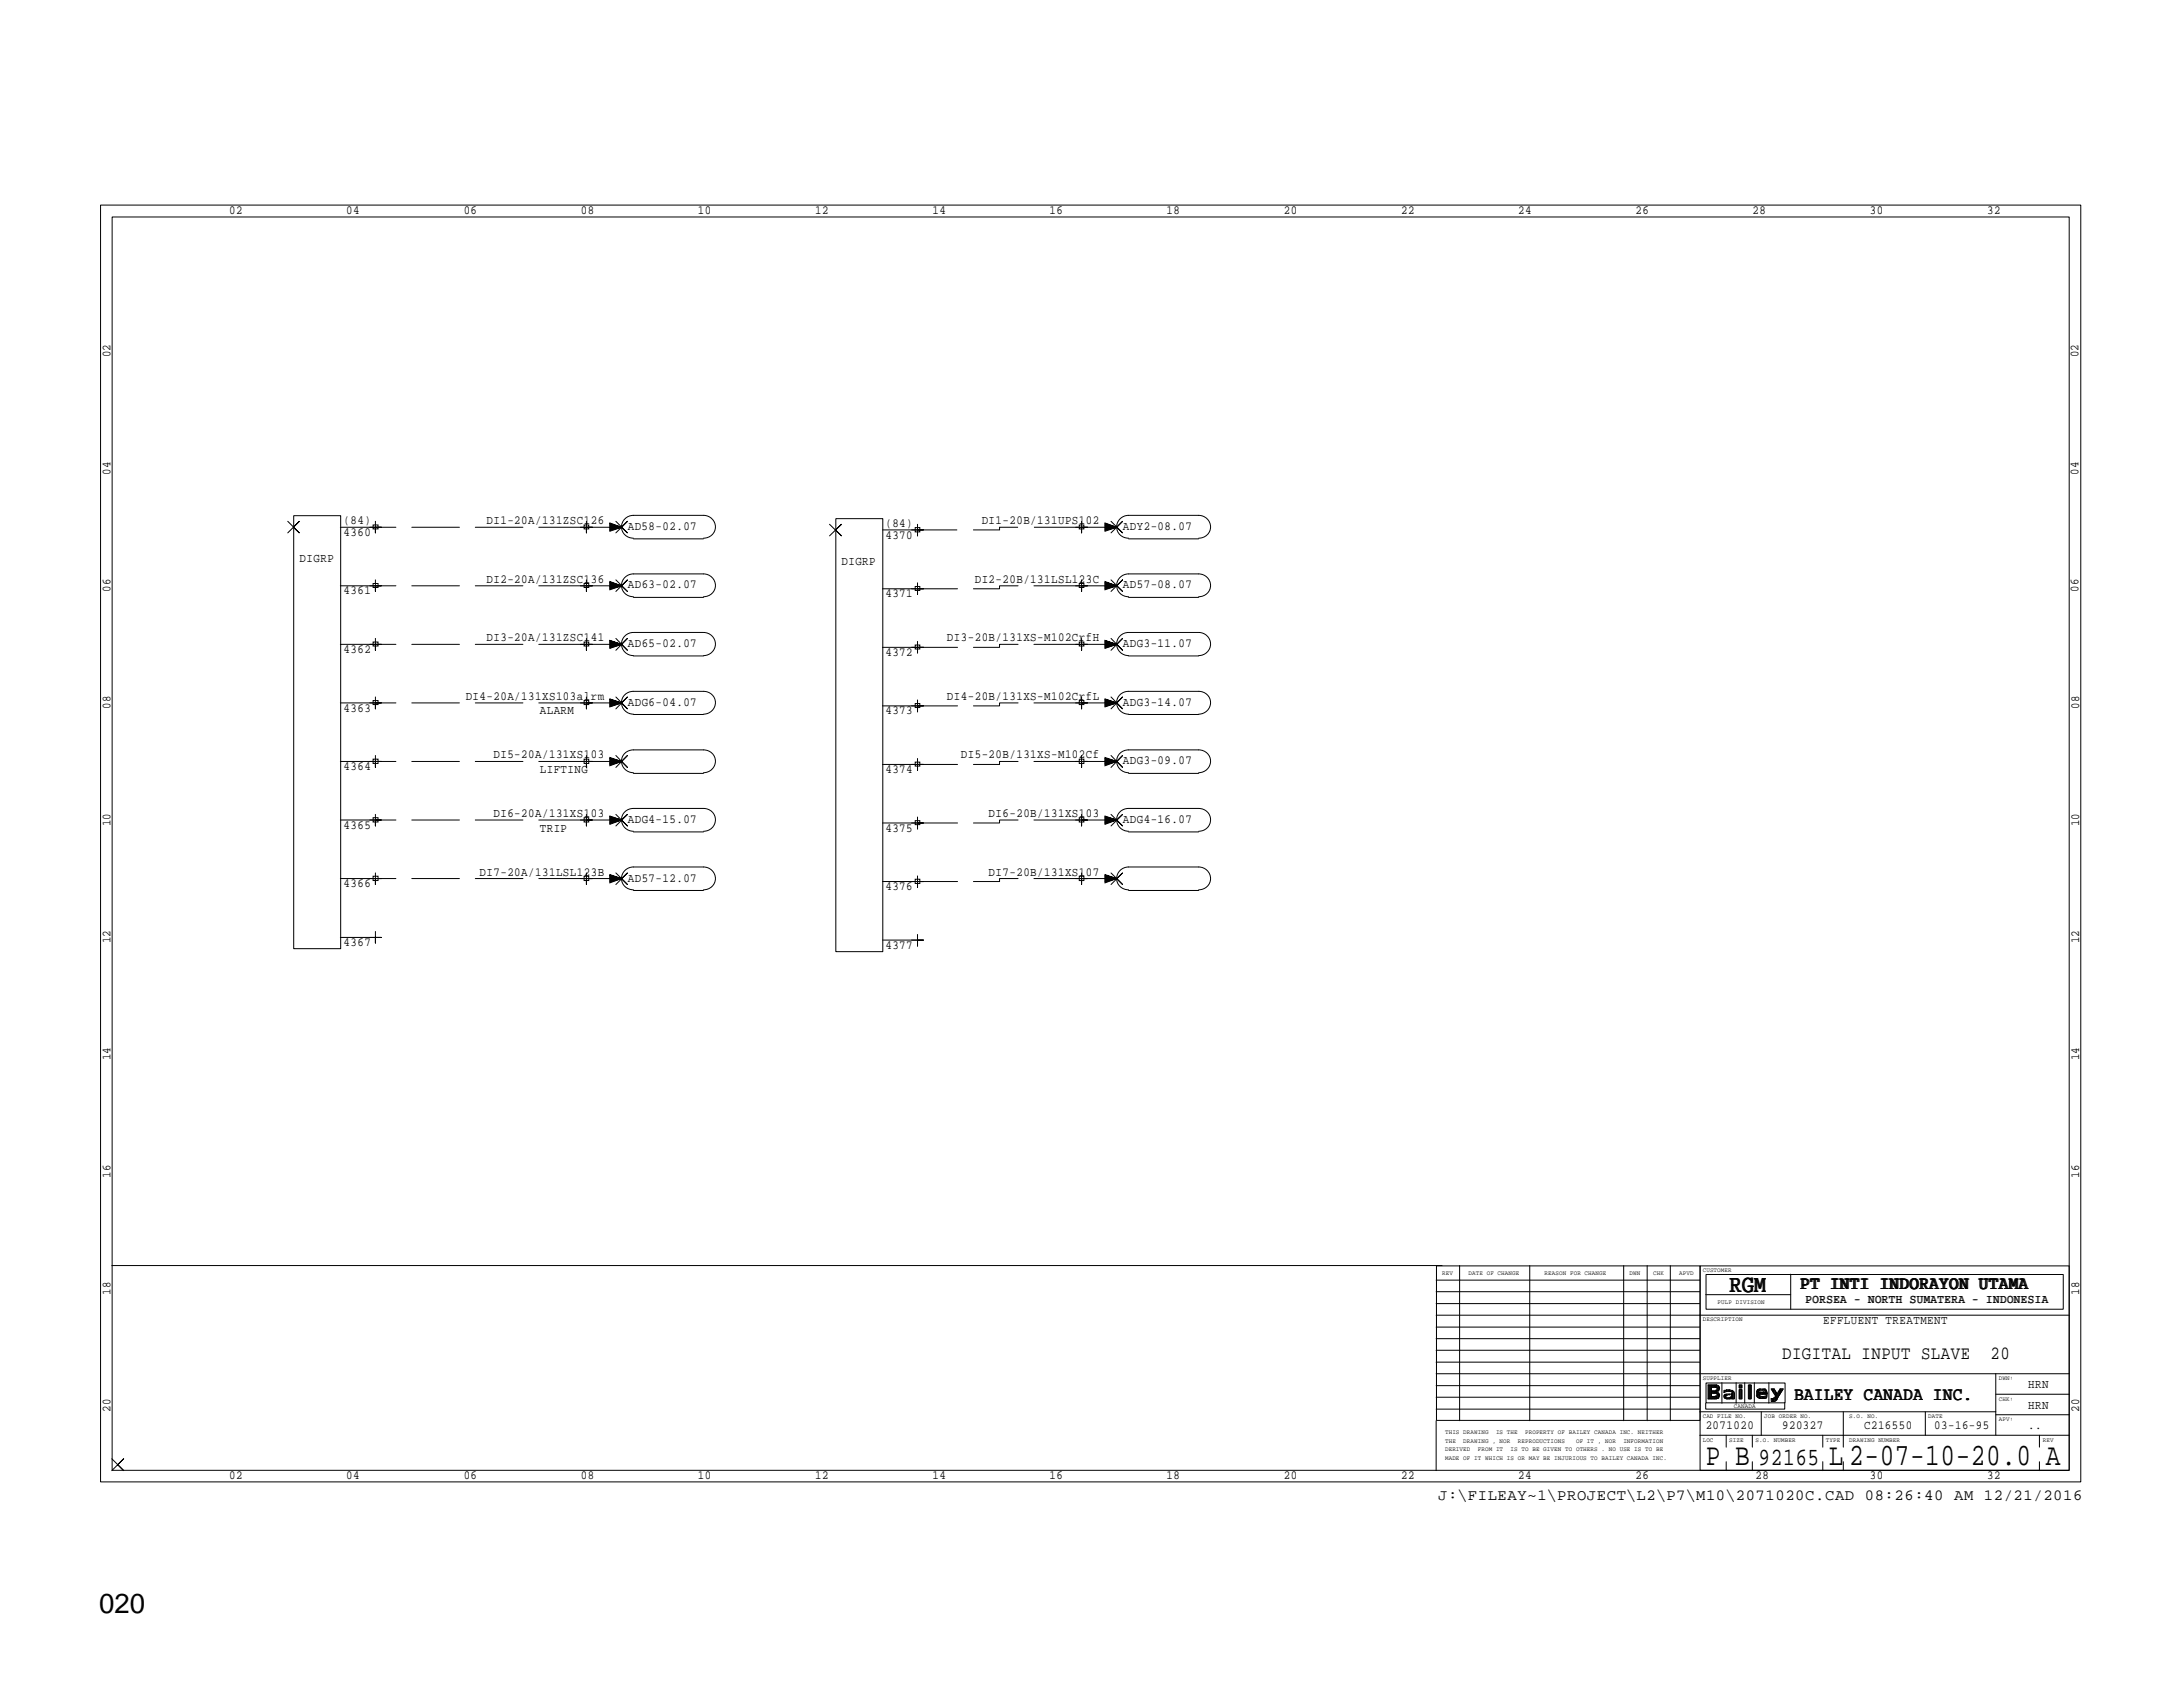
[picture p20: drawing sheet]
<svg xmlns="http://www.w3.org/2000/svg" width="279mm" height="216mm" viewBox="0 0 279 216" stroke-linecap="round" stroke-linejoin="round" font-family="sans-serif">
<defs><g id="words">
<g font-size="4">
<text x="218.3" y="187.5">P B</text>
<text x="234.1" y="187.5">L 2-07-10-20.0 A</text>
</g>
<text font-size="3.5" x="12.7" y="206.4">020</text>
<g font-size="3.2">
<text x="221.3" y="165.3">RGM</text>
<text x="225.1" y="187.5">92165</text>
</g>
<g font-size="2.4">
<text x="230.5" y="164.9">PT INTI INDORAYON UTAMA</text>
<text x="228.1" y="173.9">DIGITAL INPUT SLAVE</text>
<text x="254.8" y="173.9">20</text>
<text x="229.7" y="179.2">BAILEY CANADA INC.</text>
</g>
<text font-size="2" x="184.1" y="192">J:\FILEAY~1\PROJECT\L2\P7\M10\2071020C.CAD 08:26:40 AM 12/21/2016</text>
<g font-size="1.6">
<text x="29.3" y="27.3">02</text>
<text x="44.3" y="27.3">04</text>
<text x="59.4" y="27.3">06</text>
<text x="74.3" y="27.3">08</text>
<text x="89.3" y="27.3">10</text>
<text x="104.3" y="27.3">12</text>
<text x="119.3" y="27.3">14</text>
<text x="134.3" y="27.3">16</text>
<text x="149.3" y="27.3">18</text>
<text x="164.3" y="27.3">20</text>
<text x="179.3" y="27.3">22</text>
<text x="194.3" y="27.3">24</text>
<text x="209.3" y="27.3">26</text>
<text x="224.3" y="27.3">28</text>
<text x="239.3" y="27.3">30</text>
<text x="254.3" y="27.3">32</text>
<text x="14.1" y="45.7" transform="rotate(-90 14.1 45.7)">02</text>
<text x="266" y="45.7" transform="rotate(-90 266 45.7)">02</text>
<text x="14.1" y="60.7" transform="rotate(-90 14.1 60.7)">04</text>
<text x="266" y="60.7" transform="rotate(-90 266 60.7)">04</text>
<text x="38.4" y="72">DIGRP</text>
<text x="44" y="68.6">4360</text>
<text x="44" y="67.1">(84)</text>
<text x="62.3" y="67.1">DI1-20A/131ZSC126</text>
<text x="80.3" y="67.8">AD58-02.07</text>
<text x="113.3" y="69">4370</text>
<text x="113.3" y="67.4">(84)</text>
<text x="125.6" y="67.1">DI1-20B/131UPS102</text>
<text x="143.7" y="67.8">ADY2-08.07</text>
<text x="14.1" y="75.7" transform="rotate(-90 14.1 75.7)">06</text>
<text x="44" y="76.1">4361</text>
<text x="62.3" y="74.6">DI2-20A/131ZSC136</text>
<text x="80.3" y="75.3">AD63-02.07</text>
<text x="107.7" y="72.3">DIGRP</text>
<text x="113.3" y="76.5">4371</text>
<text x="124.8" y="74.6">DI2-20B/131LSL123C</text>
<text x="143.7" y="75.3">AD57-08.07</text>
<text x="266" y="75.7" transform="rotate(-90 266 75.7)">06</text>
<text x="44" y="83.6">4362</text>
<text x="62.3" y="82.1">DI3-20A/131ZSC141</text>
<text x="80.3" y="82.8">AD65-02.07</text>
<text x="113.3" y="83.9">4372</text>
<text x="121.2" y="82.1">DI3-20B/131XS-M102CrfH</text>
<text x="143.7" y="82.8">ADG3-11.07</text>
<text x="59.6" y="89.6">DI4-20A/131XS103alrm</text>
<text x="121.2" y="89.6">DI4-20B/131XS-M102CrfL</text>
<text x="14.1" y="90.7" transform="rotate(-90 14.1 90.7)">08</text>
<text x="44" y="91.1">4363</text>
<text x="69.1" y="91.4">ALARM</text>
<text x="80.3" y="90.3">ADG6-04.07</text>
<text x="113.3" y="91.4">4373</text>
<text x="143.7" y="90.3">ADG3-14.07</text>
<text x="266.1" y="90.7" transform="rotate(-90 266.1 90.7)">08</text>
<text x="44" y="98.6">4364</text>
<text x="63.2" y="97.1">DI5-20A/131XS103</text>
<text x="69.1" y="98.9">LIFTING</text>
<text x="113.3" y="98.9">4374</text>
<text x="123" y="97.1">DI5-20B/131XS-M102Cf</text>
<text x="143.7" y="97.8">ADG3-09.07</text>
<text x="14.1" y="105.7" transform="rotate(-90 14.1 105.7)">10</text>
<text x="44" y="106.1">4365</text>
<text x="63.2" y="104.6">DI6-20A/131XS103</text>
<text x="69.1" y="106.4">TRIP</text>
<text x="80.3" y="105.3">ADG4-15.07</text>
<text x="113.3" y="106.4">4375</text>
<text x="126.5" y="104.6">DI6-20B/131XS103</text>
<text x="143.7" y="105.3">ADG4-16.07</text>
<text x="266.1" y="105.7" transform="rotate(-90 266.1 105.7)">10</text>
<text x="44" y="113.6">4366</text>
<text x="61.4" y="112.1">DI7-20A/131LSL123B</text>
<text x="80.3" y="112.8">AD57-12.07</text>
<text x="113.3" y="114">4376</text>
<text x="126.5" y="112.1">DI7-20B/131XS107</text>
<text x="14.1" y="120.7" transform="rotate(-90 14.1 120.7)">12</text>
<text x="44" y="121.1">4367</text>
<text x="113.3" y="121.5">4377</text>
<text x="266.1" y="120.7" transform="rotate(-90 266.1 120.7)">12</text>
<text x="14.1" y="135.7" transform="rotate(-90 14.1 135.7)">14</text>
<text x="266.1" y="135.7" transform="rotate(-90 266.1 135.7)">14</text>
<text x="14.1" y="150.7" transform="rotate(-90 14.1 150.7)">16</text>
<text x="266.1" y="150.7" transform="rotate(-90 266.1 150.7)">16</text>
<text x="14.1" y="165.7" transform="rotate(-90 14.1 165.7)">18</text>
<text x="231.1" y="166.8">PORSEA - NORTH SUMATERA - INDONESIA</text>
<text x="266.1" y="165.7" transform="rotate(-90 266.1 165.7)">18</text>
<text x="233.3" y="169.4">EFFLUENT TREATMENT</text>
<text x="259.6" y="177.7">HRN</text>
<text x="14.1" y="180.7" transform="rotate(-90 14.1 180.7)">20</text>
<text x="218.3" y="182.9">2071020</text>
<text x="228.1" y="182.9">920327</text>
<text x="238.6" y="182.9">C216550</text>
<text x="247.6" y="182.9">03-16-95</text>
<text x="259.6" y="180.3">HRN</text>
<text x="259.6" y="182.9">..</text>
<text x="266.1" y="180.7" transform="rotate(-90 266.1 180.7)">20</text>
<text x="29.3" y="189.3">02</text>
<text x="44.3" y="189.3">04</text>
<text x="59.4" y="189.3">06</text>
<text x="74.3" y="189.3">08</text>
<text x="89.3" y="189.3">10</text>
<text x="104.4" y="189.3">12</text>
<text x="119.3" y="189.3">14</text>
<text x="134.3" y="189.3">16</text>
<text x="149.3" y="189.3">18</text>
<text x="164.3" y="189.3">20</text>
<text x="179.3" y="189.3">22</text>
<text x="194.3" y="189.3">24</text>
<text x="209.3" y="189.3">26</text>
<text x="224.7" y="189.3">28</text>
<text x="239.3" y="189.3">30</text>
<text x="254.3" y="189.3">32</text>
</g>
<g font-size=".8">
<text x="184.6" y="163.1">REV</text>
<text x="188" y="163.1">DATE OF CHANGE</text>
<text x="197.7" y="163.1">REASON FOR CHANGE</text>
<text x="208.6" y="163.1">DWN</text>
<text x="211.6" y="163.1">CHK</text>
<text x="214.9" y="163.1">APVD</text>
<text x="217.9" y="162.7">CUSTOMER</text>
<text x="219.8" y="166.8">PULP DIVISION</text>
<text x="217.9" y="169.1">DESCRIPTION</text>
<text x="217.9" y="176.6">SUPPLIER</text>
<text x="255.8" y="179.2">CHK:</text>
<text x="255.8" y="176.6">DWN:</text>
<text x="185" y="185.8">DERIVED</text>
<text x="185" y="184.6">THE</text>
<text x="185" y="183.5">THIS DRAWING</text>
<text x="187.3" y="184.6">DRAWING , NOR</text>
<text x="189.1" y="185.8">FROM IT</text>
<text x="191.5" y="183.5">IS THE</text>
<text x="193.3" y="185.8">IS TO BE GIVEN TO OTHERS . NO USE IS TO BE</text>
<text x="194.3" y="184.6">REPRODUCTIONS</text>
<text x="195.2" y="183.5">PROPERTY OF BAILEY CANADA INC. NEITHER</text>
<text x="201.7" y="184.6">OF IT , NOR</text>
<text x="207.8" y="184.6">INFORMATION</text>
<text x="217.9" y="184.5">LOC</text>
<text x="217.9" y="181.5">CAD FILE NO.</text>
<text x="221.3" y="184.5">SIZE</text>
<text x="221.9" y="180.2">CANADA</text>
<text x="224.7" y="184.5">S.O. NUMBER</text>
<text x="225.8" y="181.5">JOB ORDER NO.</text>
<text x="233.7" y="184.5">TYPE</text>
<text x="236.7" y="184.5">DRAWING NUMBER</text>
<text x="236.7" y="181.5">S.O. NO.</text>
<text x="246.8" y="181.5">DATE</text>
<text x="255.8" y="181.9">APV:</text>
<text x="261.4" y="184.5">REV</text>
<text x="185" y="186.9">MADE OF IT WHICH IS OR MAY BE INJURIOUS TO BAILEY CANADA INC.</text>
</g>
</g></defs>
<path d="M138.4 67.5h-10.5v.3h-10.5" fill="none" stroke="#000" stroke-width=".13" stroke-dasharray="6.1 2" stroke-linecap="butt"/>
<g fill="none" stroke="#000" stroke-width=".13">
<path d="M12.9 26.2h253.4v163.5h-253.4zM14.4 27.8h250.4v160.4h-250.4zM36.8 66.7l1.5 1.5-.8-.7 .8-.8-1.5 1.5M37.6 66h6v55.4h-6zM43.6 67.5h4.4M43.6 75h4.4M47.8 67.2h.6v.5h-.6zM47.8 74.7h.6v.5h-.6zM48 66.7v1.5v-.7h.8h-1.5M48 74.2v1.5v-.7h.8h-1.5M74.8 67.2h.6v.5h-.6zM74.8 74.7h.6v.5h-.6z"/>
<path d="M75.1 66.7v1.5v-.7h.7h-1.5M75.1 74.2v1.5v-.7h.7h-1.5M78.1 67.8l1.4-.3-1.4 .4M78.1 67.7l1.4-.2-1.4 .3M78.1 67.5h1.4l-1.4 .1M78.1 67.4l1.4 .1h-1.4M78.1 67.2l1.4 .3-1.4-.2M78.1 67.1l1.4 .4-1.4-.3M78.1 67l1.4 .5-1.4 .5v-1.1l1.4 .6h-4.4M78.1 75.4l1.4-.4-1.4 .4M78.1 75.2l1.4-.2-1.4 .3M78.1 75.1l1.4-.1-1.4 .1"/>
<path d="M78.1 74.9l1.4 .1h-1.4M78.1 74.7l1.4 .3-1.4-.2M78.1 74.6l1.4 .4-1.4-.3M78.1 74.5l1.4 .5-1.4 .5v-1.1l1.4 .6h-4.4M78.8 66.7l1.5 1.5-.8-.7 .8-.8-1.5 1.5M78.8 74.2l1.5 1.5-.8-.7 .8-.8-1.5 1.5M81.1 68.9a1.46 1.46 0 0 1-1.6-1.5 1.46 1.46 0 0 1 1.6-1.4h8.9a1.46 1.46 0 0 1 1.6 1.4 1.46 1.46 0 0 1-1.6 1.5M81.1 69h8.9M81.1 76.4a1.46 1.46 0 0 1-1.6-1.5 1.46 1.46 0 0 1 1.6-1.5h8.9a1.46 1.46 0 0 1 1.6 1.5 1.46 1.46 0 0 1-1.6 1.5M81.1 76.5h8.9M106.2 67.1l1.5 1.5-.8-.8 .8-.7-1.5 1.5M107 66.4h6v55.4h-6z"/>
<path d="M112.9 75.4h4.5M112.9 67.8h4.5M117.1 67.5h.6v.6h-.6zM117.1 75.1h.6v.5h-.6zM117.4 67.1v1.5v-.8h.8h-1.5M117.4 74.6v1.5v-.7h.8h-1.5M138.1 74.7h.6v.5h-.6zM138.1 67.2h.6v.5h-.6zM138.4 74.2v1.5v-.7h.8h-1.5M138.4 66.7v1.5v-.7h.8h-1.5M141.4 75.4l1.5-.4-1.5 .4M141.4 75.2l1.5-.2-1.5 .3"/>
<path d="M141.4 75.1l1.5-.1-1.5 .1M141.4 74.9l1.5 .1h-1.5M141.4 74.7l1.5 .3-1.5-.2M141.4 74.6l1.5 .4-1.5-.3M141.4 74.5l1.5 .5-1.5 .5v-1.1l1.5 .6h-4.5M141.4 67.8l1.5-.3-1.5 .4M141.4 67.7l1.5-.2-1.5 .3M141.4 67.5h1.5l-1.5 .1M141.4 67.4l1.5 .1h-1.5M141.4 67.2l1.5 .3-1.5-.2M141.4 67.1l1.5 .4-1.5-.3M141.4 67l1.5 .5-1.5 .5v-1.1l1.5 .6h-4.5"/>
<path d="M142.2 74.2l1.5 1.5-.8-.7 .8-.8-1.5 1.5M142.2 66.7l1.5 1.5-.8-.7 .8-.8-1.5 1.5M144.4 76.4a1.46 1.46 0 0 1-1.5-1.5 1.46 1.46 0 0 1 1.5-1.5h9a1.46 1.46 0 0 1 1.5 1.5 1.46 1.46 0 0 1-1.5 1.5M144.4 76.5h9M144.4 68.9a1.46 1.46 0 0 1-1.5-1.5 1.46 1.46 0 0 1 1.5-1.4h9a1.46 1.46 0 0 1 1.5 1.4 1.46 1.46 0 0 1-1.5 1.5M144.4 69h9M43.6 90h4.4M43.6 97.5h4.4M43.6 82.5h4.4M47.8 82.2h.6v.5h-.6zM47.8 89.7h.6v.5h-.6zM47.8 97.2h.6v.5h-.6z"/>
<path d="M48 81.7v1.5v-.7h.8h-1.5M48 89.2v1.5v-.7h.8h-1.5M48 96.7v1.5v-.7h.8h-1.5M74.8 82.2h.6v.5h-.6zM74.8 97.2h.6v.5h-.6zM74.8 89.7h.6v.5h-.6zM75.1 81.7v1.5v-.7h.7h-1.5M75.1 96.7v1.5v-.7h.7h-1.5M75.1 89.2v1.5v-.7h.7h-1.5M78.1 82.8l1.4-.3-1.4 .4M78.1 82.7l1.4-.2-1.4 .3M78.1 82.5h1.4l-1.4 .1"/>
<path d="M78.1 82.4l1.4 .1h-1.4M78.1 82.3l1.4 .2-1.4-.2M78.1 82.1l1.4 .4-1.4-.3M78.1 82l1.4 .5-1.4 .5v-1l1.4 .5h-4.4M78.1 97.8l1.4-.3-1.4 .4M78.1 97.7l1.4-.2-1.4 .2M78.1 97.5h1.4l-1.4 .1M78.1 97.4l1.4 .1h-1.4M78.1 97.2l1.4 .3-1.4-.2M78.1 97.1l1.4 .4-1.4-.3M78.1 97l1.4 .5-1.4 .5v-1.1l1.4 .6h-4.4M78.1 90.3l1.4-.3-1.4 .4"/>
<path d="M78.1 90.2l1.4-.2-1.4 .3M78.1 90h1.4l-1.4 .1M78.1 89.9l1.4 .1h-1.4M78.1 89.7l1.4 .3-1.4-.2M78.1 89.6l1.4 .4-1.4-.3M78.1 89.5l1.4 .5-1.4 .5v-1l1.4 .5h-4.4M78.8 81.7l1.5 1.5-.8-.7 .8-.8-1.5 1.5M78.8 96.7l1.5 1.5-.8-.7 .8-.8-1.5 1.5M78.8 89.2l1.5 1.5-.8-.7 .8-.8-1.5 1.5M81.1 83.9a1.48 1.48 0 0 1-1.6-1.5 1.48 1.48 0 0 1 1.6-1.5h8.9a1.48 1.48 0 0 1 1.6 1.5 1.48 1.48 0 0 1-1.6 1.5M81.1 83.9h8.9M81.1 98.9a1.46 1.46 0 0 1-1.6-1.5 1.46 1.46 0 0 1 1.6-1.4h8.9a1.46 1.46 0 0 1 1.6 1.4 1.46 1.46 0 0 1-1.6 1.5"/>
<path d="M81.1 99h8.9M81.1 91.4a1.46 1.46 0 0 1-1.6-1.5 1.46 1.46 0 0 1 1.6-1.4h8.9a1.46 1.46 0 0 1 1.6 1.4 1.46 1.46 0 0 1-1.6 1.5M81.1 91.4h8.9M112.9 97.8h4.5M112.9 90.3h4.5M112.9 82.8h4.5M117.1 82.5h.6v.6h-.6zM117.1 90h.6v.6h-.6zM117.1 97.5h.6v.5h-.6zM117.4 82.1v1.5v-.8h.8h-1.5M117.4 89.6v1.5v-.8h.8h-1.5M117.4 97.1v1.5v-.8h.8h-1.5"/>
<path d="M138.1 82.2h.6v.5h-.6zM138.1 89.7h.6v.5h-.6zM138.1 97.2h.6v.5h-.6zM138.4 81.7v1.5v-.7h.8h-1.5M138.4 89.2v1.5v-.7h.8h-1.5M138.4 96.7v1.5v-.7h.8h-1.5M141.4 82.8l1.5-.3-1.5 .4M141.4 82.7l1.5-.2-1.5 .3M141.4 82.5h1.5l-1.5 .1M141.4 82.4l1.5 .1h-1.5M141.4 82.3l1.5 .2-1.5-.2M141.4 82.1l1.5 .4-1.5-.3"/>
<path d="M141.4 82l1.5 .5-1.5 .5v-1l1.5 .5h-4.5M141.4 90.3l1.5-.3-1.5 .4M141.4 90.2l1.5-.2-1.5 .3M141.4 90h1.5l-1.5 .1M141.4 89.9l1.5 .1h-1.5M141.4 89.7l1.5 .3-1.5-.2M141.4 89.6l1.5 .4-1.5-.3M141.4 89.5l1.5 .5-1.5 .5v-1l1.5 .5h-4.5M141.4 97.8l1.5-.3-1.5 .4M141.4 97.7l1.5-.2-1.5 .2M141.4 97.5h1.5l-1.5 .1M141.4 97.4l1.5 .1h-1.5"/>
<path d="M141.4 97.2l1.5 .3-1.5-.2M141.4 97.1l1.5 .4-1.5-.3M141.4 97l1.5 .5-1.5 .5v-1.1l1.5 .6h-4.5M142.2 81.7l1.5 1.5-.8-.7 .8-.8-1.5 1.5M142.2 89.2l1.5 1.5-.8-.7 .8-.8-1.5 1.5M142.2 96.7l1.5 1.5-.8-.7 .8-.8-1.5 1.5M144.4 83.9a1.48 1.48 0 0 1-1.5-1.5 1.48 1.48 0 0 1 1.5-1.5h9a1.48 1.48 0 0 1 1.5 1.5 1.48 1.48 0 0 1-1.5 1.5M144.4 83.9h9M144.4 91.4a1.46 1.46 0 0 1-1.5-1.5 1.46 1.46 0 0 1 1.5-1.4h9a1.46 1.46 0 0 1 1.5 1.4 1.46 1.46 0 0 1-1.5 1.5M144.4 91.4h9M144.4 98.9a1.46 1.46 0 0 1-1.5-1.5 1.46 1.46 0 0 1 1.5-1.4h9a1.46 1.46 0 0 1 1.5 1.4 1.46 1.46 0 0 1-1.5 1.5M144.4 99h9"/>
<path d="M43.6 112.4h4.4M43.6 104.9h4.4M43.6 120h4.4M47.8 104.6h.6v.6h-.6zM47.8 112.1h.6v.6h-.6zM48 104.2v1.5v-.8h.8h-1.5M48 111.7v1.5v-.8h.8h-1.5M48 119.2v1.5v-.7h.8h-1.5M74.8 112.1h.6v.6h-.6zM74.8 104.6h.6v.6h-.6zM75.1 111.7v1.5v-.8h.7h-1.5M75.1 104.2v1.5v-.8h.7h-1.5"/>
<path d="M78.1 112.8l1.4-.4-1.4 .5M78.1 112.7l1.4-.3-1.4 .4M78.1 112.5l1.4-.1-1.4 .2M78.1 112.4h1.4h-1.4M78.1 112.2l1.4 .2-1.4-.1M78.1 112.1l1.4 .3-1.4-.3M78.1 112l1.4 .4-1.4 .6v-1.1l1.4 .5h-4.4M78.1 105.3l1.4-.4-1.4 .5M78.1 105.2l1.4-.3-1.4 .3M78.1 105l1.4-.1-1.4 .2M78.1 104.9h1.4h-1.4M78.1 104.7l1.4 .2-1.4-.1"/>
<path d="M78.1 104.6l1.4 .3-1.4-.3M78.1 104.5l1.4 .4-1.4 .6v-1.1l1.4 .5h-4.4M78.8 111.7l1.5 1.5-.8-.8 .8-.7-1.5 1.5M78.8 104.2l1.5 1.5-.8-.8 .8-.7-1.5 1.5M81.1 113.9a1.46 1.46 0 0 1-1.6-1.5 1.46 1.46 0 0 1 1.6-1.4h8.9a1.46 1.46 0 0 1 1.6 1.4 1.46 1.46 0 0 1-1.6 1.5M81.1 114h8.9M81.1 106.4a1.46 1.46 0 0 1-1.6-1.5 1.46 1.46 0 0 1 1.6-1.4h8.9a1.46 1.46 0 0 1 1.6 1.4 1.46 1.46 0 0 1-1.6 1.5M81.1 106.5h8.9M112.9 112.8h4.5M112.9 105.3h4.5M117.1 105h.6v.5h-.6zM117.1 112.5h.6v.6h-.6z"/>
<path d="M117.4 104.6v1.5v-.8h.8h-1.5M117.4 112.1v1.5v-.8h.8h-1.5M117.4 119.6v1.5v-.8h.8h-1.5M138.1 104.6h.6v.6h-.6zM138.1 112.1h.6v.6h-.6zM138.4 104.2v1.5v-.8h.8h-1.5M138.4 111.7v1.5v-.8h.8h-1.5M141.4 105.3l1.5-.4-1.5 .5M141.4 105.2l1.5-.3-1.5 .3M141.4 105l1.5-.1-1.5 .2M141.4 104.9h1.5h-1.5M141.4 104.7l1.5 .2-1.5-.1"/>
<path d="M141.4 104.6l1.5 .3-1.5-.3M141.4 104.5l1.5 .4-1.5 .6v-1.1l1.5 .5h-4.5M141.4 112.8l1.5-.4-1.5 .5M141.4 112.7l1.5-.3-1.5 .4M141.4 112.5l1.5-.1-1.5 .2M141.4 112.4h1.5h-1.5M141.4 112.2l1.5 .2-1.5-.1M141.4 112.1l1.5 .3-1.5-.3M141.4 112l1.5 .4-1.5 .6v-1.1l1.5 .5h-4.5M142.2 104.2l1.5 1.5-.8-.8 .8-.7-1.5 1.5M142.2 111.7l1.5 1.5-.8-.8 .8-.7-1.5 1.5M144.4 106.4a1.46 1.46 0 0 1-1.5-1.5 1.46 1.46 0 0 1 1.5-1.4h9a1.46 1.46 0 0 1 1.5 1.4 1.46 1.46 0 0 1-1.5 1.5"/>
<path d="M144.4 106.5h9M144.4 113.9a1.46 1.46 0 0 1-1.5-1.5 1.46 1.46 0 0 1 1.5-1.4h9a1.46 1.46 0 0 1 1.5 1.4 1.46 1.46 0 0 1-1.5 1.5M144.4 114h9M112.9 120.3h4.5M14.3 162h170.3M183.8 178.8h33.7M183.8 177.3h33.7M183.8 175.8h33.7M183.8 174.3h33.7M183.8 172.8h33.7M183.8 171.3h33.7M183.8 169.8h33.7"/>
<path d="M183.8 166.8h33.7M183.8 165.3h33.7M183.8 163.8h33.7M183.9 162h33.7v19.8h-33.7zM186.8 162v19.8M195.8 162v19.8M207.8 162v19.8M210.8 162v19.8M213.8 162v19.8M217.5 175.8h47.3M217.6 162h47.2v26.2h-47.2zM218.3 179.6v.7h10.1v-.7"/>
<path d="M218.3 165.7h10.9M218.4 177h10.1v2.5h-10.1zM218.4 163.1h45.7v4.5h-45.7zM218.7 177.2v1.8M218.8 177.2v1.8M218.9 177.2v1.8M219 177.2v1.8M219.1 177.2v.3M219.1 178v.3M219.1 178.7v.3M219.2 177.2v.3M219.2 178v.3"/>
<path d="M219.2 178.7v.3M219.3 177.2v.3M219.3 178v.3M219.3 178.7v.3M219.4 177.2v.3M219.4 178v.3M219.4 178.7v.3M219.5 177.2v.3M219.5 178v.3M219.5 178.7v.3M219.6 177.5h-.6v.5h.6v.3M219.6 178.3h-.6v.4h.6v.3"/>
<path d="M219.6 178.3l.2 .2-.1 .1h-.2M219.6 177.5l.2 .2-.1 .2h-.2M219.6 177.2v.3M219.7 178.1a.43 .43 0 0 1 .4 .5 .43 .43 0 0 1-.5 .4M219.7 177.2a.41 .41 0 0 1 .4 .5 .41 .41 0 0 1-.5 .4M219.7 177.2h-1.1v1.8h1.1v-.3M219.7 177.2v.3M219.7 178v.3M219.7 177.2v.4M219.7 177.9v.5M219.7 178.7v.3M219.8 177.3v.8"/>
<path d="M219.8 178.2v.8M219.9 177.3v.8M219.9 178.2v.8M220 177.4v.7M220 178.3v.7M220 177.5v.4M220 178.4v.4M220.4 177v2.6M220.7 178.9l.4 .1M220.7 178.5v.4M220.7 178.9l-.1-.2 .3-.3v.6M220.8 177.9v.2"/>
<path d="M220.8 178.4v.6M220.9 177.9v.2M220.9 177.8v.3M220.9 178.4v.2M221 177.8v.3M221 178.4v.2M221 178.9v.1M221 178.6l-.1 .1 .1 .1M221.1 177.8v.3M221.1 178.4v.2M221.1 178.9v.1M221.1 177.8v.2"/>
<path d="M221.1 178.4v.1M221.2 177.8v.3M221.2 178.4v.1M221.2 178.9v.1M221.3 179v-.1l.1 .1M221.3 177.8v.3M221.3 178.4v.1M221.4 177.8v.3M221.4 178.4v.1M221.4 178.8v.2M221.5 177.9v.2M221.5 178.4h.1"/>
<path d="M221.5 178.8v.2M221.6 179v-.3l-.7 .2v.1M221.6 179h-.5M221.6 177.9v.2M221.6 178.4v.1M221.7 178.5l-.2 .3M221.7 177.9v.2h-.5l-.6 .1 .1-.3v.2M221.7 178l.1 .1 .1 .1M221.7 178.3v.7M221.7 178.1l-.1 .2M221.7 177.9v1.1M221.8 178v1"/>
<path d="M221.9 178.1v.9M222 178.2v.8h-.4M222.2 177v2.6M222.6 177.2h.4v.4h-.4zM222.6 177.8h.4v1.2h-.4zM222.6 177.2v.4M222.6 177.8v1.2M222.7 177.2v.4M222.7 177.8v1.2M222.8 177.2v.4M222.8 177.8v1.2M222.9 177.2v.4"/>
<path d="M222.9 177.8v1.2M223.3 177v2.6M223.8 177.2h.4v1.8h-.4zM223.9 177.2v1.8M224 177.2v1.8M224.1 177.2v1.8M224.5 177v2.6M224.9 177.9v.8M225 177.8h.3v.1M225 177.8l-.2 .3v.5M225 177.8v1M225 177.8v1.1l-.2-.3"/>
<path d="M225.1 178.4a.6 .6 0 0 0 .6 .3v.3M225.1 178.9l.5 .1 .5-.1M225.1 178l-.1 .2M225.1 178.2h.8v.2M225.1 177.8v1.1M225.2 177.8v.2M225.2 178.2v.2M225.2 178.6v.4M225.3 178.1l.4-.1 .1 .1M225.3 177.8v.1M225.3 178.2v.2M225.3 178.7v.3"/>
<path d="M225.4 177.8v.1M225.4 178.2v.2M225.4 178.7v.3M225.5 177.8v.1M225.5 178.2v.2M225.5 178.7v.3M225.6 177.8v.1M225.6 178.2v.2M225.6 178.8v.2M225.6 178.7v.3M225.7 177.9v-.1h.3v.6M225.7 178.2v.2"/>
<path d="M225.8 177.8v.2M225.8 178.2v.2M225.8 178.7v.3M225.9 177.8v.3M225.9 178.7v.3M225.9 177.8v.6M226 177.9l.1 .2v.1M226 178.7v.2M226.1 177.9v.5M226.1 178.7v.2M226.1 178.6l-.5 .1M226.2 178.1v.3h-1.1"/>
<path d="M226.2 178.6l-.1 .3M226.4 177v2.6M226.7 179h.3v.4M226.7 179v.4h.3M226.7 179h.5M226.8 177.8v.1M226.8 179v.4M226.9 177.8v.2M226.9 179v.4M226.9 177.8v.3M227 178.9l.2-.2v.6M227 177.8v.4"/>
<path d="M227.1 177.8v.6M227.1 179v.4M227.1 177.8h-.4l.8 1.2M227.1 177.8l.4 .6M227.2 177.9v.5M227.2 178.9v.5M227.2 178v.6M227.3 178.1v1.1M227.5 178.4v.6M227.5 179l-.3 .3-.2 .1M227.5 178.3v.6M227.6 178.1v.6"/>
<path d="M227.7 178v.6M227.8 177.9v.6M227.8 177.8v.6M227.8 177.8h.4l-.8 1.3v-.9M227.8 177.8l-.3 .6M227.9 177.8v.4M228 177.8v.3M228 177.8v.2M228.1 177.8v.1M229.2 163.1v4.5M255.4 178.4h9.4M255.4 175.8v7.9"/>
<path d="M264.8 168.3h-81M14.3 186.7l1.5 1.5-.7-.8 .7-.7-1.5 1.5M183.8 180.3h33.7M183.8 181.8v6.4M217.5 183.7h47.3M217.5 180.7h37.9M220.9 183.7v1.5M220.9 187.1v1.1M224.3 183.7v1.5M224.3 187.1v1.1M225.4 180.7v3M233.3 183.7v1.5"/>
<path d="M233.3 187.1v1.1M235.9 187.1v1.1M235.9 180.7v4.5M246.4 180.7v3M255.4 181.1h9.4M261 183.7v1.5M261 187.1v1.1"/>
</g>
<g fill="none" stroke="#000" stroke-width=".13" stroke-dasharray="6.1 2">
<path d="M75.1 75h-27.1M75.1 67.5h-27.1M138.4 75h-10.5v.4h-10.5M75.1 82.5h-27.1M75.1 97.5h-27.1M75.1 90h-27.1M138.4 82.5h-10.5v.3h-10.5M138.4 90h-10.5v.3h-10.5M138.4 97.5h-10.5v.3h-10.5M75.1 112.4h-27.1M75.1 104.9h-27.1M138.4 112.4h-10.5v.4h-10.5"/>
<path d="M138.4 104.9h-10.5v.4h-10.5"/>
</g>
<use href="#words"/>
</svg>
